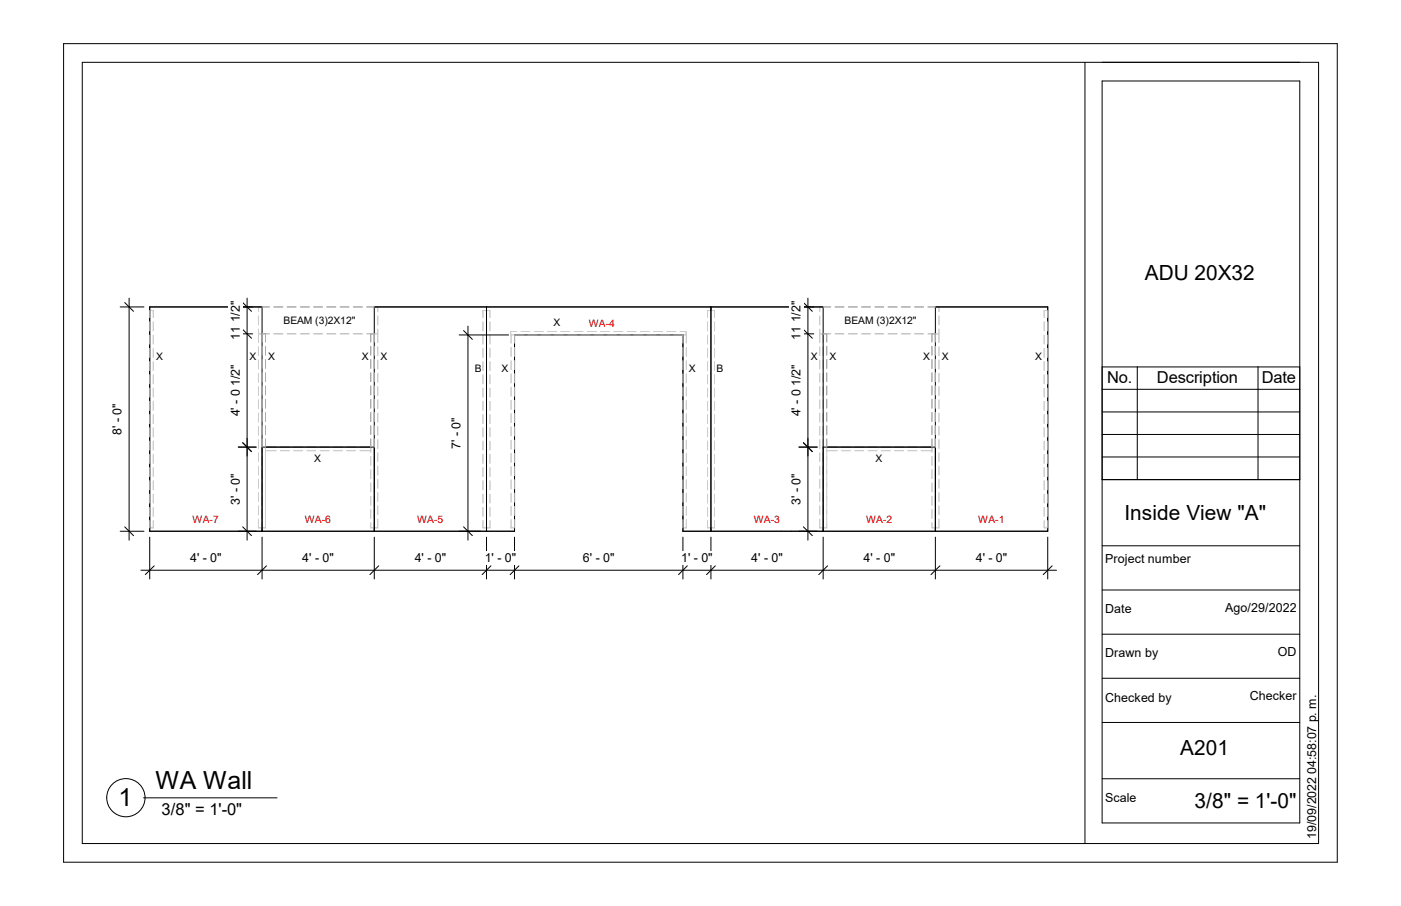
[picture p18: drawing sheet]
<svg xmlns="http://www.w3.org/2000/svg" width="432mm" height="279mm" viewBox="0 0 432 279" stroke-linecap="round" stroke-linejoin="round" font-family="sans-serif">
<defs><g id="words">
<g font-size="7.7">
<text x="47.9" y="243.2">WA Wall</text>
<text x="36.5" y="248.6">1</text>
</g>
<g font-size="6.4">
<text x="352.8" y="86.3">ADU 20X32</text>
<text x="346.5" y="160.4">Inside View &quot;A&quot;</text>
<text x="363.7" y="232.8">A201</text>
<text x="368.2" y="249.1">3/8&quot; = 1'-0&quot;</text>
</g>
<g font-size="5.1">
<text x="341.2" y="118.2">No.</text>
<text x="356.6" y="118.2">Description</text>
<text x="388.9" y="118.2">Date</text>
<text x="49.8" y="251.4">3/8&quot; = 1'-0&quot;</text>
</g>
<g font-size="3.8">
<text x="73.9" y="104.7" transform="rotate(-90 73.9 104.7)">11 1/2&quot;</text>
<text x="246.7" y="104.7" transform="rotate(-90 246.7 104.7)">11 1/2&quot;</text>
<text x="73.9" y="128.4" transform="rotate(-90 73.9 128.4)">4' - 0 1/2&quot;</text>
<text x="246.7" y="128.4" transform="rotate(-90 246.7 128.4)">4' - 0 1/2&quot;</text>
<text x="37.5" y="134.1" transform="rotate(-90 37.5 134.1)">8' - 0&quot;</text>
<text x="141.9" y="138.4" transform="rotate(-90 141.9 138.4)">7' - 0&quot;</text>
<text x="73.9" y="155.7" transform="rotate(-90 73.9 155.7)">3' - 0&quot;</text>
<text x="246.7" y="155.7" transform="rotate(-90 246.7 155.7)">3' - 0&quot;</text>
<text x="58.6" y="173.4">4' - 0&quot;</text>
<text x="93.2" y="173.4">4' - 0&quot;</text>
<text x="127.8" y="173.4">4' - 0&quot;</text>
<text x="149.4" y="173.4">1' - 0&quot;</text>
<text x="179.7" y="173.4">6' - 0&quot;</text>
<text x="209.9" y="173.4">1' - 0&quot;</text>
<text x="231.6" y="173.4">4' - 0&quot;</text>
<text x="266.1" y="173.4">4' - 0&quot;</text>
<text x="300.7" y="173.4">4' - 0&quot;</text>
<text x="340.7" y="173.7">Project number</text>
<text x="340.7" y="189.1">Date</text>
<text x="377.6" y="188.6">Ago/29/2022</text>
<text x="340.7" y="202.7">Drawn by</text>
<text x="393.9" y="202.2">OD</text>
<text x="385.2" y="215.8">Checker</text>
<text x="340.7" y="216.4">Checked by</text>
<text x="340.7" y="247.4">Scale</text>
<text x="405.7" y="258.7" transform="rotate(-90 405.7 258.7)">19/09/2022 04:58:07 p. m.</text>
</g>
<g font-size="3.2">
<text x="87.4" y="100">BEAM (3)2X12&quot;</text>
<text x="170.6" y="100.7">X</text>
<text x="260.3" y="100">BEAM (3)2X12&quot;</text>
<text x="48.1" y="111">X</text>
<text x="76.9" y="111">X</text>
<text x="82.7" y="111">X</text>
<text x="111.5" y="111">X</text>
<text x="117.3" y="111">X</text>
<text x="249.9" y="111">X</text>
<text x="255.6" y="111">X</text>
<text x="284.5" y="111">X</text>
<text x="290.2" y="111">X</text>
<text x="319.1" y="111">X</text>
<text x="146.3" y="114.9">B</text>
<text x="154.6" y="114.9">X</text>
<text x="212.3" y="114.9">X</text>
<text x="220.9" y="114.9">B</text>
<text x="96.8" y="142.6">X</text>
<text x="269.8" y="142.6">X</text>
</g>
<g font-size="3.2" fill="#f00">
<text x="181.4" y="100.9">WA</text>
<text x="186.7" y="100.9">-</text>
<text x="187.7" y="100.9">4</text>
<text x="59.4" y="161.2">WA-7</text>
<text x="93.9" y="161.2">WA</text>
<text x="99.2" y="161.2">-</text>
<text x="100.2" y="161.2">6</text>
<text x="128.5" y="161.2">WA</text>
<text x="133.8" y="161.2">-</text>
<text x="134.8" y="161.2">5</text>
<text x="232.3" y="161.2">WA</text>
<text x="237.6" y="161.2">-</text>
<text x="238.6" y="161.2">3</text>
<text x="266.9" y="161.2">WA</text>
<text x="272.2" y="161.2">-</text>
<text x="273.2" y="161.2">2</text>
<text x="301.5" y="161.2">WA</text>
<text x="306.7" y="161.2">-</text>
<text x="307.8" y="161.2">1</text>
</g>
</g></defs>
<path d="M157.5 103.3h1.1M210.5 103.3h1" fill="none" stroke="#e0e0e0" stroke-width=".31"/>
<path d="M149.9 94.7v1.1M219.1 94.7v1.1M80.8 162.8v1M115.4 162.8v1M149.9 162.8v1M219.1 162.8v1M253.7 162.8v1M288.3 162.8v1" fill="none" stroke="#666" stroke-width=".31"/>
<g fill="none" stroke="#ccc" stroke-width=".31">
<path d="M46.1 95.8h1.1v2.1M47.2 99.3v2.7M79.7 97.5v2.7M80.8 94.7h-1.1v1.4M115.4 94.7h1v1.4M116.4 97.5v2.7M148.8 97.9v-2.1h2.2v2.1M148.8 99.3v2.7M151 99.3v2.7M218.1 97.9v-2.1h2.1v2.1M218.1 99.3v2.7M220.2 99.3v2.7"/>
<path d="M252.6 97.5v2.7M253.7 94.7h-1.1v1.4M288.3 94.7h1.1v1.4M289.4 97.5v2.7M321.8 99.3v2.7M322.9 95.8h-1.1v2.1M47.2 103.4v2.7M47.2 107.4v2.8M47.2 111.5v2.8M47.2 115.6v2.8M47.2 119.7v2.7M79.7 103h1.1"/>
<path d="M79.7 101.5v4.1M79.7 107v2.7M79.7 111v2.8M79.7 115.1v2.8M79.7 119.3v2.7M115.4 103h1M116.4 101.5v4.1M116.4 107v2.7M116.4 111v2.8M116.4 115.1v2.8M116.4 119.3v2.7M148.8 103.4v2.7"/>
<path d="M148.8 107.4v2.8M148.8 111.5v2.8M148.8 115.6v2.8M148.8 119.7v2.7M151 103.4v2.7M151 107.4v2.8M151 111.5v2.8M151 115.6v2.8M151 119.7v2.7M157.5 103.3v2.5M157.5 107.1v2.8M157.5 111.3v2.7"/>
<path d="M157.5 115.3v2.8M157.5 119.4v2.7M159.3 102.2h-1.9v1.1h1.2M160.6 102.2h2.7M164.7 102.2h2.7M168.8 102.2h2.7M172.8 102.2h2.8M177 102.2h2.7M181 102.2h2.8M185.1 102.2h2.7M189.2 102.2h2.7M193.3 102.2h2.7"/>
<path d="M197.4 102.2h2.7M201.5 102.2h2.7M205.5 102.2h2.8M209.6 102.2h1.9v1.1M210.5 103.3h1v2.5M211.5 107.1v2.8M211.5 111.3v2.7M211.5 115.3v2.8M211.5 119.4v2.7M218.1 103.4v2.7M218.1 107.4v2.8M218.1 111.5v2.8"/>
<path d="M218.1 115.6v2.8M218.1 119.7v2.7M220.2 103.4v2.7M220.2 107.4v2.8M220.2 111.5v2.8M220.2 115.6v2.8M220.2 119.7v2.7M252.6 103h1.1v2.6M252.6 101.5v4.1M252.6 107v2.7M252.6 111v2.8M252.6 115.1v2.8"/>
<path d="M252.6 119.3v2.7M253.7 107v2.7M253.7 111v2.8M253.7 115.1v2.8M253.7 119.3v2.7M288.3 103h1.1M289.4 101.5v4.1M289.4 107v2.7M289.4 111v2.8M289.4 115.1v2.8M289.4 119.3v2.7M321.8 103.4v2.7"/>
<path d="M321.8 107.4v2.8M321.8 111.5v2.8M321.8 115.6v2.8M321.8 119.7v2.7M47.2 123.8v2.7M47.2 127.9v2.7M47.2 132v2.7M47.2 136.1v2.7M79.7 123.3v2.7M79.7 127.4v2.7M79.7 131.5v2.7M79.7 135.6v2.7"/>
<path d="M79.7 139.7v2.7M80.8 137.9v1.5M81.8 139h3.3M85.1 137.9h-3.3v24.9h-2.1v-2.7M86.4 137.9h2.8M86.4 139h2.8M90.5 137.9h2.8M90.5 139h2.8M94.6 137.9h2.7M94.6 139h2.7M98.7 137.9h2.7M98.7 139h2.7"/>
<path d="M102.8 137.9h2.7M102.8 139h2.7M106.8 137.9h2.8M106.8 139h2.8M111 137.9h3.2v1.1h-3.2M114.3 137.9v1.5M115.4 137.9v1.5M116.4 123.3v2.7M116.4 127.4v2.7M116.4 131.5v2.7M116.4 135.6v2.7M116.4 139.7v2.7"/>
<path d="M148.8 123.8v2.7M148.8 127.9v2.7M148.8 132v2.7M148.8 136.1v2.7M151 123.8v2.7M151 127.9v2.7M151 132v2.7M151 136.1v2.7M157.5 123.5v2.7M157.5 127.6v2.7M157.5 131.7v2.7M157.5 135.8v2.7"/>
<path d="M157.5 139.8v2.8M211.5 123.5v2.7M211.5 127.6v2.7M211.5 131.7v2.7M211.5 135.8v2.7M211.5 139.8v2.8M218.1 123.8v2.7M218.1 127.9v2.7M218.1 132v2.7M218.1 136.1v2.7M220.2 123.8v2.7M220.2 127.9v2.7"/>
<path d="M220.2 132v2.7M220.2 136.1v2.7M252.6 123.3v2.7M252.6 127.4v2.7M252.6 131.5v2.7M252.6 135.6v2.7M252.6 139.7v2.7M253.7 123.3v2.7M253.7 127.4v2.7M253.7 131.5v2.7M253.7 135.6v2.7M253.7 139.7v2.7"/>
<path d="M254.8 139h3.2M258 137.9h-3.2v24.9h-2.2v-2.7M259.4 137.9h2.7M259.4 139h2.7M263.5 137.9h2.7M263.5 139h2.7M267.6 137.9h2.7M267.6 139h2.7M271.7 137.9h2.7M271.7 139h2.7M275.8 137.9h2.7M275.8 139h2.7"/>
<path d="M279.8 137.9h2.8M279.8 139h2.8M283.9 137.9h3.2v1.1h-3.2M287.2 137.9v1.5M288.3 137.9v1.5M289.4 123.3v2.7M289.4 127.4v2.7M289.4 131.5v2.7M289.4 135.6v2.7M289.4 139.7v2.7M321.8 123.8v2.7M321.8 127.9v2.7"/>
<path d="M321.8 132v2.7M321.8 136.1v2.7M47.2 140.1v2.8M47.2 144.2v2.7M47.2 148.3v2.7M47.2 152.4v2.7M47.2 156.5v2.7M79.7 143.8v2.7M79.7 147.8v2.7M79.7 151.9v2.7M79.7 156v2.7M80.8 140.8v2.7"/>
<path d="M80.8 144.9v2.7M80.8 149v2.7M80.8 153v2.8M80.8 157.1v2.8M114.3 140.8v2.7M114.3 144.9v2.7M114.3 149v2.7M114.3 153v2.8M114.3 157.1v2.8M115.4 140.8v2.7M115.4 144.9v2.7M115.4 149v2.7"/>
<path d="M115.4 153v2.8M115.4 157.1v2.8M116.4 143.8v2.7M116.4 147.8v2.7M116.4 151.9v2.7M116.4 156v2.7M148.8 140.1v2.8M148.8 144.2v2.7M148.8 148.3v2.7M148.8 152.4v2.7M148.8 156.5v2.7M151 140.1v2.8"/>
<path d="M151 144.2v2.7M151 148.3v2.7M151 152.4v2.7M151 156.5v2.7M157.5 143.9v2.7M157.5 148v2.7M157.5 152.1v2.7M157.5 156.2v2.7M211.5 143.9v2.7M211.5 148v2.7M211.5 152.1v2.7M211.5 156.2v2.7"/>
<path d="M218.1 140.1v2.8M218.1 144.2v2.7M218.1 148.3v2.7M218.1 152.4v2.7M218.1 156.5v2.7M220.2 140.1v2.8M220.2 144.2v2.7M220.2 148.3v2.7M220.2 152.4v2.7M220.2 156.5v2.7M252.6 143.8v2.7M252.6 147.8v2.7"/>
<path d="M252.6 151.9v2.7M252.6 156v2.7M253.7 143.8v2.7M253.7 147.8v2.7M253.7 151.9v2.7M253.7 156v2.7M287.2 140.8v2.7M287.2 144.9v2.7M287.2 149v2.7M287.2 153v2.8M287.2 157.1v2.8M288.3 140.8v2.7"/>
<path d="M288.3 144.9v2.7M288.3 149v2.7M288.3 153v2.8M288.3 157.1v2.8M289.4 143.8v2.7M289.4 147.8v2.7M289.4 151.9v2.7M289.4 156v2.7M321.8 140.1v2.8M321.8 144.2v2.7M321.8 148.3v2.7M321.8 152.4v2.7"/>
<path d="M321.8 156.5v2.7M47.2 160.6v2.2h-1.1M80.8 161.2v1.6M115.4 161.2v1.6M116.4 160.1v2.7h-2.1v-1.6M148.8 160.6v2.2h2.2v-2.2M157.5 160.3v2.5h1.1M211.5 160.3v2.5h-1M218.1 160.6v2.2h2.1v-2.2M253.7 160.1v2.7M288.3 161.2v1.6M289.4 160.1v2.7h-2.2v-1.6"/>
<path d="M321.8 160.6v2.2h1.1"/>
</g>
<path d="M149.9 94.7v69.1M219.1 94.7v69.1M80.8 137.9h34.6M253.7 137.9h34.6M80.8 163.8v-69.1h-34.7v69.1h112.5v-60.5h51.9v60.5h112.4v-69.1h-34.6v69.1M115.4 163.8v-69.1h138.3v69.1" fill="none" stroke="#000" stroke-width=".31"/>
<g fill="none" stroke="#aaa" stroke-width=".31">
<path d="M46.1 95.8v2.1M46.1 99.3v2.7M80.8 94.7h2.3M84.4 94.7h2.8M88.5 94.7h2.7M92.6 94.7h2.7M96.7 94.7h2.7M100.8 94.7h2.7M104.9 94.7h2.7M108.9 94.7h2.8M113 94.7h2.4M253.7 94.7h2.3"/>
<path d="M257.4 94.7h2.7M261.5 94.7h2.7M265.6 94.7h2.7M269.7 94.7h2.7M273.7 94.7h2.8M277.8 94.7h2.7M281.9 94.7h2.7M286 94.7h2.3M322.9 95.8v2.1M322.9 99.3v2.7M46.1 103.4v2.7M46.1 107.4v2.8"/>
<path d="M46.1 111.5v2.8M46.1 115.6v2.8M46.1 119.7v2.7M80.8 106.8v2.7M80.8 110.9v2.7M80.8 115v2.7M80.8 119v2.8M81.8 103v2.5M81.8 106.8v2.7M81.8 110.9v2.7M81.8 115v2.7M81.8 119v2.8"/>
<path d="M83.1 103h-2.3v2.5M84.4 103h2.8M88.5 103h2.7M92.6 103h2.7M96.7 103h2.7M100.8 103h2.7M104.9 103h2.7M108.9 103h2.8M113 103h2.4v2.5M114.3 103v2.5M114.3 106.8v2.7M114.3 110.9v2.7"/>
<path d="M114.3 115v2.7M114.3 119v2.8M115.4 106.8v2.7M115.4 110.9v2.7M115.4 115v2.7M115.4 119v2.8M158.6 107.1v2.8M158.6 111.3v2.7M158.6 115.3v2.8M158.6 119.4v2.7M161.4 103.3h-2.8v2.5M162.7 103.3h2.8"/>
<path d="M166.8 103.3h2.7M170.9 103.3h2.8M175 103.3h2.7M179.1 103.3h2.7M183.2 103.3h2.7M187.2 103.3h2.8M191.3 103.3h2.8M195.4 103.3h2.8M199.5 103.3h2.7M203.6 103.3h2.7M207.7 103.3h2.8v2.5M210.5 107.1v2.8"/>
<path d="M210.5 111.3v2.7M210.5 115.3v2.8M210.5 119.4v2.7M253.7 103h2.3M254.8 103v2.5M254.8 106.8v2.7M254.8 110.9v2.7M254.8 115v2.7M254.8 119v2.8M257.4 103h2.7M261.5 103h2.7M265.6 103h2.7"/>
<path d="M269.7 103h2.7M273.7 103h2.8M277.8 103h2.7M281.9 103h2.7M286 103h2.3v2.5M287.2 103v2.5M287.2 106.8v2.7M287.2 110.9v2.7M287.2 115v2.7M287.2 119v2.8M288.3 106.8v2.7M288.3 110.9v2.7"/>
<path d="M288.3 115v2.7M288.3 119v2.8M322.9 103.4v2.7M322.9 107.4v2.8M322.9 111.5v2.8M322.9 115.6v2.8M322.9 119.7v2.7M46.1 123.8v2.7M46.1 127.9v2.7M46.1 132v2.7M46.1 136.1v2.7M80.8 123.1v2.8"/>
<path d="M80.8 127.2v2.8M80.8 131.3v2.7M80.8 135.4v2.5M81.8 123.1v2.8M81.8 127.2v2.8M81.8 131.3v2.7M81.8 135.4v2.5M114.3 123.1v2.8M114.3 127.2v2.8M114.3 131.3v2.7M114.3 135.4v2.5M115.4 123.1v2.8"/>
<path d="M115.4 127.2v2.8M115.4 131.3v2.7M115.4 135.4v2.5M158.6 123.5v2.7M158.6 127.6v2.7M158.6 131.7v2.7M158.6 135.8v2.7M158.6 139.8v2.8M210.5 123.5v2.7M210.5 127.6v2.7M210.5 131.7v2.7M210.5 135.8v2.7"/>
<path d="M210.5 139.8v2.8M254.8 123.1v2.8M254.8 127.2v2.8M254.8 131.3v2.7M254.8 135.4v2.5M287.2 123.1v2.8M287.2 127.2v2.8M287.2 131.3v2.7M287.2 135.4v2.5M288.3 123.1v2.8M288.3 127.2v2.8M288.3 131.3v2.7"/>
<path d="M288.3 135.4v2.5M322.9 123.8v2.7M322.9 127.9v2.7M322.9 132v2.7M322.9 136.1v2.7M46.1 140.1v2.8M46.1 144.2v2.7M46.1 148.3v2.7M46.1 152.4v2.7M46.1 156.5v2.7M158.6 143.9v2.7M158.6 148v2.7"/>
<path d="M158.6 152.1v2.7M158.6 156.2v2.7M210.5 143.9v2.7M210.5 148v2.7M210.5 152.1v2.7M210.5 156.2v2.7M322.9 140.1v2.8M322.9 144.2v2.7M322.9 148.3v2.7M322.9 152.4v2.7M322.9 156.5v2.7M46.1 160.6v2.2"/>
<path d="M158.6 160.3v2.5M210.5 160.3v2.5M322.9 160.6v2.2"/>
</g>
<g fill="#fff">
<path d="M260.3 97.2h22.2v3.6h-22.2z"/>
<path d="M87.4 97.2h22.2v3.6h-22.2z"/>
<path d="M301.5 158.4h5.2v3.6h-5.2z"/>
<path d="M306.7 158.4h1.1v3.6h-1.1z"/>
<path d="M307.8 158.4h1.8v3.6h-1.8z"/>
<path d="M266.9 158.4h5.3v3.6h-5.3z"/>
<path d="M272.2 158.4h1v3.6h-1z"/>
<path d="M273.2 158.4h1.8v3.6h-1.8z"/>
<path d="M232.3 158.4h5.3v3.6h-5.3z"/>
<path d="M237.6 158.4h1v3.6h-1z"/>
<path d="M238.6 158.4h1.8v3.6h-1.8z"/>
<path d="M181.4 98h5.3v3.6h-5.3z"/>
<path d="M186.7 98h1v3.6h-1z"/>
<path d="M187.7 98h1.8v3.6h-1.8z"/>
<path d="M128.5 158.4h5.3v3.6h-5.3z"/>
<path d="M133.8 158.4h1v3.6h-1z"/>
<path d="M134.8 158.4h1.8v3.6h-1.8z"/>
<path d="M93.9 158.4h5.3v3.6h-5.3z"/>
<path d="M99.2 158.4h1v3.6h-1z"/>
<path d="M100.2 158.4h1.8v3.6h-1.8z"/>
<path d="M59.4 158.4h5.2v3.6h-5.2z"/>
<path d="M64.6 158.4h1.1v3.6h-1.1z"/>
<path d="M65.7 158.4h1.7v3.6h-1.7z"/>
</g>
<g fill="none" stroke="#000" stroke-width=".31">
<path d="M43.4 175.9h282.2M46.1 165.7v12.9M47.5 174.5l-2.7 2.7M80.8 165.7v12.9M82.1 174.5l-2.7 2.7M115.4 165.7v12.9M116.7 174.5l-2.7 2.7M149.9 165.7v12.9M151.3 174.5l-2.7 2.7M158.6 165.7v12.9M159.9 174.5l-2.7 2.7M210.5 165.7v12.9"/>
<path d="M211.8 174.5l-2.7 2.7M219.1 165.7v12.9M220.5 174.5l-2.7 2.7M253.7 165.7v12.9M255.1 174.5l-2.8 2.7M288.3 165.7v12.9M289.7 174.5l-2.8 2.7M322.9 165.7v12.9M324.3 174.5l-2.8 2.7"/>
</g>
<g fill="#fff">
<path d="M58.6 170h9.7v4.3h-9.7z"/>
<path d="M93.2 170h9.7v4.3h-9.7z"/>
<path d="M127.8 170h9.7v4.3h-9.7z"/>
<path d="M149.4 170h9.7v4.3h-9.7z"/>
<path d="M179.7 170h9.7v4.3h-9.7z"/>
<path d="M209.9 170h9.8v4.3h-9.8z"/>
<path d="M231.6 170h9.7v4.3h-9.7z"/>
<path d="M266.1 170h9.8v4.3h-9.8z"/>
<path d="M300.7 170h9.8v4.3h-9.8z"/>
</g>
<path d="M73.4 137.9h5.6M74.8 136.5l2.7 2.8M76.2 135.2v31.4M73.4 163.8h5.6M74.8 162.5l2.7 2.7" fill="none" stroke="#000" stroke-width=".31"/>
<path d="M70.3 146h4.5v9.7h-4.5z" fill="#fff"/>
<path d="M246.3 137.9h5.6M247.6 136.5l2.8 2.8M249 135.2v31.4M246.3 163.8h5.6M247.6 162.5l2.8 2.7" fill="none" stroke="#000" stroke-width=".31"/>
<path d="M243.1 146h4.5v9.7h-4.5z" fill="#fff"/>
<path d="M37 94.7h7.4M38.4 93.3l2.7 2.7M39.8 91.9v74.7M37 163.8h7.4M38.4 162.5l2.7 2.7" fill="none" stroke="#000" stroke-width=".31"/>
<path d="M33.9 124.4h4.5v9.8h-4.5z" fill="#fff"/>
<path d="M141.5 103.3h15.3M142.9 101.9l2.7 2.7M144.2 100.6v66M141.5 163.8h6.6M142.9 162.5l2.7 2.7" fill="none" stroke="#000" stroke-width=".31"/>
<path d="M138.4 128.7h4.4v9.8h-4.4z" fill="#fff"/>
<path d="M73.4 94.7h4.5M74.8 93.3l2.7 2.7M76.2 91.9v48.7M73.4 103h4.5M74.8 101.6l2.7 2.7M73.4 137.9h5.6M74.8 136.5l2.7 2.8" fill="none" stroke="#000" stroke-width=".31"/>
<g fill="#fff">
<path d="M70.3 112.4h4.5v16.1h-4.5z"/>
<path d="M70.3 92.8h4.5v12h-4.5z"/>
</g>
<path d="M246.3 94.7h4.5M247.6 93.3l2.8 2.7M249 91.9v48.7M246.3 103h4.5M247.6 101.6l2.8 2.7M246.3 137.9h5.6M247.6 136.5l2.8 2.8" fill="none" stroke="#000" stroke-width=".31"/>
<g fill="#fff">
<path d="M243.1 112.4h4.5v16.1h-4.5z"/>
<path d="M243.1 92.8h4.5v12h-4.5z"/>
<path d="M48.1 108.2h2.1v3.6h-2.1z"/>
<path d="M76.9 108.2h2.1v3.6h-2.1z"/>
<path d="M82.7 108.2h2.1v3.6h-2.1z"/>
<path d="M96.8 139.7h2.1v3.6h-2.1z"/>
<path d="M111.5 108.2h2.1v3.6h-2.1z"/>
<path d="M117.3 108.2h2.1v3.6h-2.1z"/>
<path d="M249.9 108.2h2.1v3.6h-2.1z"/>
<path d="M255.7 108.2h2.1v3.6h-2.1z"/>
<path d="M284.5 108.2h2.1v3.6h-2.1z"/>
<path d="M290.2 108.2h2.2v3.6h-2.2z"/>
<path d="M319.1 108.2h2.1v3.6h-2.1z"/>
<path d="M269.8 139.7h2.1v3.6h-2.1z"/>
<path d="M170.6 97.8h2.1v3.6h-2.1z"/>
<path d="M154.6 112h2.1v3.6h-2.1z"/>
<path d="M212.3 112h2.2v3.6h-2.2z"/>
<path d="M146.3 112h2.1v3.6h-2.1z"/>
<path d="M220.9 112h2.1v3.6h-2.1z"/>
</g>
<path d="M19.6 13.5h392.6v252.4h-392.6zM25.4 19.2h381v240.9h-381zM334.4 19.2v240.9M339.7 25h60.9v228.8h-60.9zM339.7 147.9h60.9M339.7 168.3h60.9M339.7 181.9h60.9M339.7 195.6h60.9M339.7 209.2h60.9M339.7 222.8h60.9M339.7 240.2h60.9" fill="none" stroke="#000" stroke-width=".31"/>
<g fill="#fff">
<path d="M340.7 243.9h9.6v4.3h-9.6z"/>
<path d="M340.7 212.9h20.4v4.4h-20.4z"/>
<path d="M340.7 199.3h16.3v4.3h-16.3z"/>
<path d="M340.7 185.7h8.1v4.3h-8.1z"/>
<path d="M340.7 170.3h26.4v4.3h-26.4z"/>
</g>
<g fill="none" stroke="#000" stroke-width=".31">
<path d="M339.7 113.2h60.9v34.7h-60.9zM350.5 113.2v34.7M387.7 113.2v34.7M339.7 134h60.9M339.7 127h60.9M339.7 120.1h60.9M339.7 140.9h60.9M44.2 246h41.2"/>
<circle cx="38.8" cy="246" r="5.9"/>
</g>
<use href="#words"/>
</svg>
